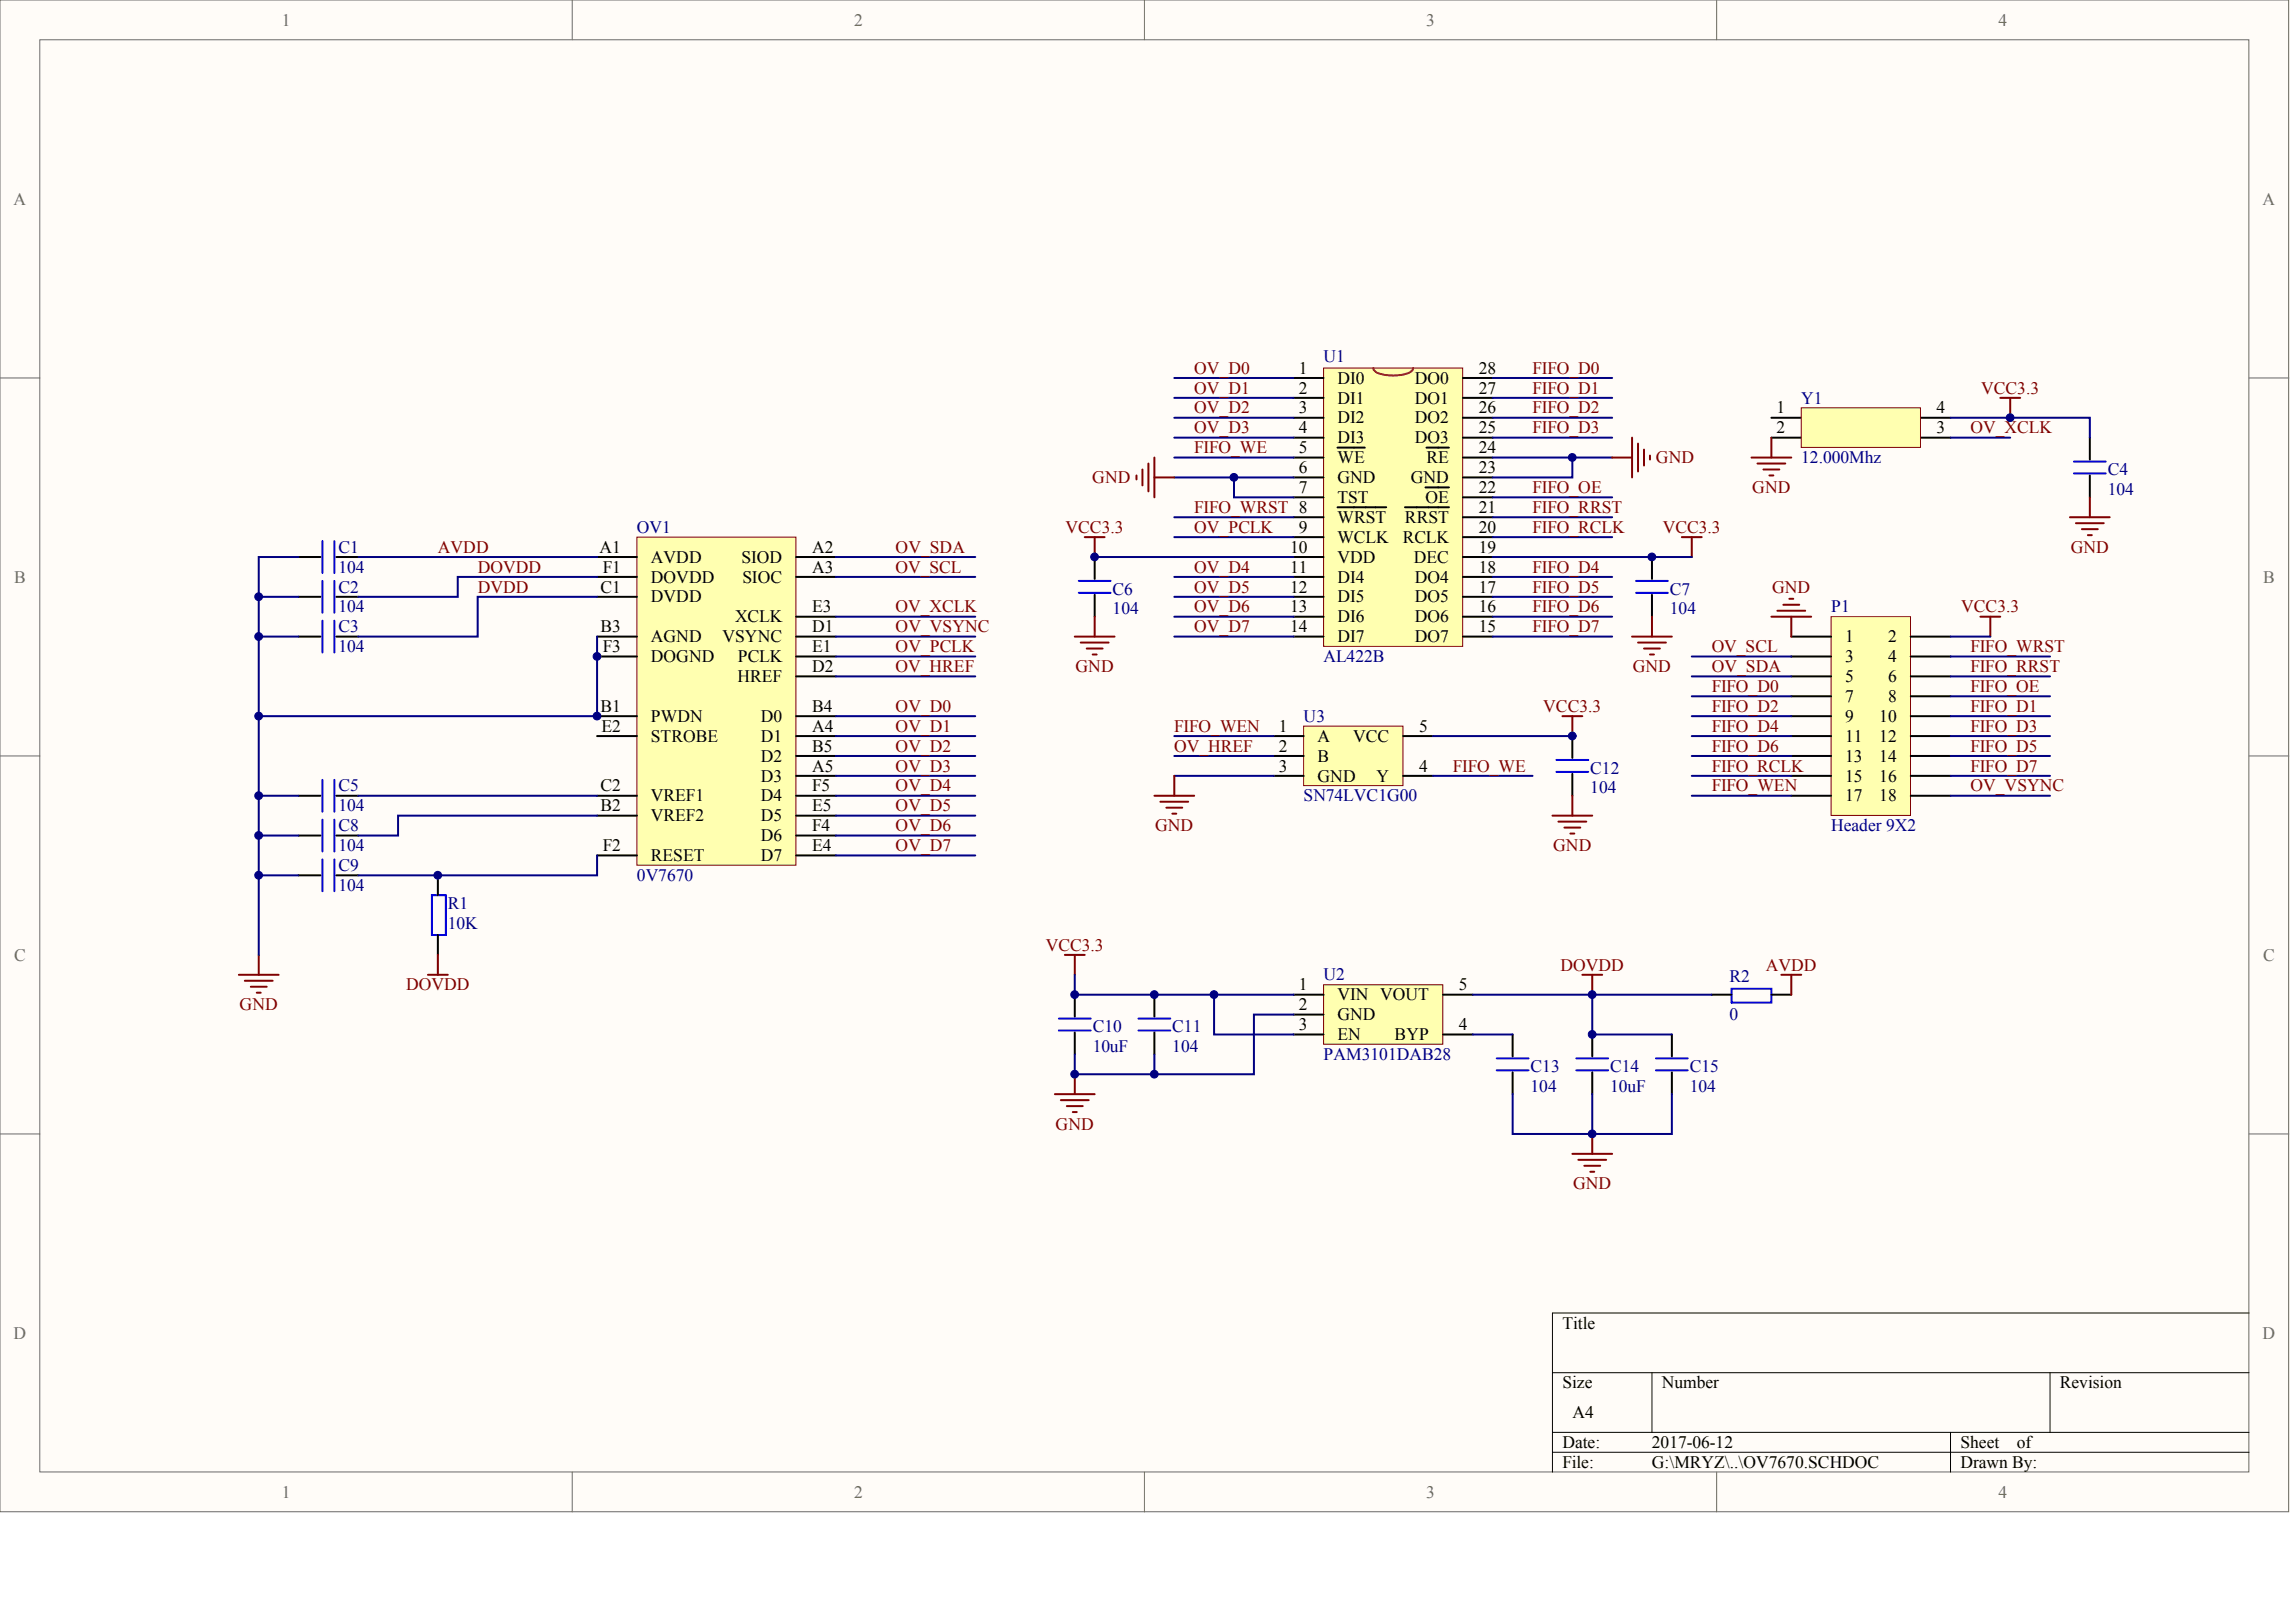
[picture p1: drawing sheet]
<svg xmlns="http://www.w3.org/2000/svg" width="840mm" height="594mm" viewBox="0 0 840 594" stroke-linecap="round" stroke-linejoin="round" font-family="sans-serif">
<defs><g id="words">
<g font-size="6.4" fill="#696969">
<text x="103.2" y="9.3">1</text>
<text x="312.7" y="9.3">2</text>
<text x="522.2" y="9.3">3</text>
<text x="731.8" y="9.3">4</text>
<text x="5" y="74.9">A</text>
<text x="828.5" y="74.9">A</text>
<text x="5.2" y="213.2">B</text>
<text x="828.7" y="213.2">B</text>
<text x="5.2" y="351.6">C</text>
<text x="828.7" y="351.6">C</text>
<text x="5" y="490">D</text>
<text x="828.5" y="490">D</text>
<text x="103.2" y="548.2">1</text>
<text x="312.7" y="548.2">2</text>
<text x="522.2" y="548.2">3</text>
<text x="731.8" y="548.2">4</text>
</g>
<g font-size="6.4" fill="#800000">
<text x="437.3" y="136.8">OV_D0</text>
<text x="561.2" y="136.8">FIFO_D0</text>
<text x="437.3" y="144.1">OV_D1</text>
<text x="561.2" y="144.1">FIFO_D1</text>
<text x="725.4" y="144.1">VCC3.3</text>
<text x="437.3" y="151.3">OV_D2</text>
<text x="561.2" y="151.3">FIFO_D2</text>
<text x="437.3" y="158.6">OV_D3</text>
<text x="561.2" y="158.6">FIFO_D3</text>
<text x="721.5" y="158.6">OV_XCLK</text>
<text x="437.3" y="165.9">FIFO_WE</text>
<text x="606.3" y="169.6">GND</text>
<text x="400" y="176.8">GND</text>
<text x="561.2" y="180.5">FIFO_OE</text>
<text x="641.6" y="180.5">GND</text>
<text x="437.3" y="187.8">FIFO_WRST 8</text>
<text x="561.2" y="187.8">FIFO_RRST</text>
<text x="390.2" y="195">VCC3.3</text>
<text x="437.3" y="195">OV_PCLK</text>
<text x="561.2" y="195">FIFO_RCLK</text>
<text x="608.8" y="195">VCC3.3</text>
<text x="160.3" y="202.3">AVDD</text>
<text x="328" y="202.3">OV_SDA</text>
<text x="758.2" y="202.3">GND</text>
<text x="174.9" y="209.6">DOVDD</text>
<text x="328" y="209.6">OV_SCL</text>
<text x="437.3" y="209.6">OV_D4</text>
<text x="561.2" y="209.6">FIFO_D4</text>
<text x="174.9" y="216.9">DVDD</text>
<text x="437.3" y="216.9">OV_D5</text>
<text x="561.2" y="216.9">FIFO_D5</text>
<text x="648.9" y="216.9">GND</text>
<text x="328" y="224.2">OV_XCLK</text>
<text x="437.3" y="224.2">OV_D6</text>
<text x="561.2" y="224.2">FIFO_D6</text>
<text x="718.1" y="224.2">VCC3.3</text>
<text x="328" y="231.4">OV_VSYNC</text>
<text x="437.3" y="231.4">OV_D7</text>
<text x="561.2" y="231.4">FIFO_D7</text>
<text x="328" y="238.7">OV_PCLK</text>
<text x="626.8" y="238.7">OV_SCL</text>
<text x="721.5" y="238.7">FIFO_WRST</text>
<text x="328" y="246">OV_HREF</text>
<text x="393.8" y="246">GND</text>
<text x="597.9" y="246">GND</text>
<text x="626.8" y="246">OV_SDA</text>
<text x="721.5" y="246">FIFO_RRST</text>
<text x="626.8" y="253.3">FIFO_D0</text>
<text x="721.5" y="253.3">FIFO_OE</text>
<text x="328" y="260.6">OV_D0</text>
<text x="565.1" y="260.6">VCC3.3</text>
<text x="626.8" y="260.6">FIFO_D2</text>
<text x="721.5" y="260.6">FIFO_D1</text>
<text x="328" y="267.9">OV_D1</text>
<text x="430" y="267.9">FIFO_WEN</text>
<text x="626.8" y="267.9">FIFO_D4</text>
<text x="721.5" y="267.9">FIFO_D3</text>
<text x="328" y="275.1">OV_D2</text>
<text x="430" y="275.1">OV_HREF</text>
<text x="626.8" y="275.1">FIFO_D6</text>
<text x="721.5" y="275.1">FIFO_D5</text>
<text x="328" y="282.4">OV_D3</text>
<text x="532" y="282.4">FIFO_WE</text>
<text x="626.8" y="282.4">FIFO_RCLK</text>
<text x="721.5" y="282.4">FIFO_D7</text>
<text x="328" y="289.7">OV_D4</text>
<text x="626.8" y="289.7">FIFO_WEN</text>
<text x="721.5" y="289.7">OV_VSYNC</text>
<text x="328" y="297">OV_D5</text>
<text x="328" y="304.3">OV_D6</text>
<text x="423" y="304.3">GND</text>
<text x="328" y="311.5">OV_D7</text>
<text x="568.7" y="311.5">GND</text>
<text x="382.9" y="348">VCC3.3</text>
<text x="571.4" y="355.2">DOVDD</text>
<text x="646.6" y="355.2">AVDD</text>
<text x="148.7" y="362.5">DOVDD</text>
<text x="87.7" y="369.8">GND</text>
<text x="386.5" y="413.5">GND</text>
<text x="576" y="435.3">GND</text>
</g>
<g font-size="6.4">
<text x="475.6" y="136.8">1</text>
<text x="541.5" y="136.8">28</text>
<text x="489.7" y="140.4">DI0</text>
<text x="518" y="140.4">DO0</text>
<text x="475.6" y="144.1">2</text>
<text x="489.7" y="147.7">DI1</text>
<text x="518" y="147.7">DO1</text>
<text x="541.5" y="144.1">27</text>
<text x="475.6" y="151.3">3</text>
<text x="489.7" y="155">DI2</text>
<text x="518" y="155">DO2</text>
<text x="541.5" y="151.3">26</text>
<text x="650.5" y="151.3">1</text>
<text x="709.1" y="151.3">4</text>
<text x="475.6" y="158.6">4</text>
<text x="541.5" y="158.6">25</text>
<text x="650.5" y="158.6">2</text>
<text x="709.1" y="158.6">3</text>
<text x="475.6" y="165.9">5</text>
<text x="489.7" y="162.3">DI3</text>
<text x="518" y="162.3">DO3</text>
<text x="541.5" y="165.9">24</text>
<text x="475.6" y="173.2">6</text>
<text x="489.7" y="169.6">WE</text>
<text x="522.3" y="169.6">RE</text>
<text x="541.5" y="173.2">23</text>
<text x="489.7" y="176.8">GND</text>
<text x="516.6" y="176.8">GND</text>
<text x="475.6" y="180.5">7</text>
<text x="489.7" y="184.1">TST</text>
<text x="522" y="184.1">OE</text>
<text x="541.5" y="180.5">22</text>
<text x="489.7" y="191.4">WRST</text>
<text x="514.4" y="191.4">RRST</text>
<text x="541.5" y="187.8">21</text>
<text x="475.6" y="195">9</text>
<text x="541.5" y="195">20</text>
<text x="219.5" y="202.3">A1</text>
<text x="297.3" y="202.3">A2</text>
<text x="472.4" y="202.3">10</text>
<text x="489.7" y="198.7">WCLK</text>
<text x="513.6" y="198.7">RCLK</text>
<text x="541.5" y="202.3">19</text>
<text x="220.7" y="209.6">F1</text>
<text x="238.3" y="206">AVDD</text>
<text x="271.5" y="206">SIOD</text>
<text x="297.3" y="209.6">A3</text>
<text x="472.4" y="209.6">11</text>
<text x="489.7" y="206">VDD</text>
<text x="517.7" y="206">DEC</text>
<text x="541.5" y="209.6">18</text>
<text x="238.3" y="213.2">DOVDD</text>
<text x="271.8" y="213.2">SIOC</text>
<text x="489.7" y="213.2">DI4</text>
<text x="518" y="213.2">DO4</text>
<text x="219.9" y="216.9">C1</text>
<text x="238.3" y="220.5">DVDD</text>
<text x="472.4" y="216.9">12</text>
<text x="489.7" y="220.5">DI5</text>
<text x="518" y="220.5">DO5</text>
<text x="541.5" y="216.9">17</text>
<text x="269.1" y="227.8">XCLK</text>
<text x="297.3" y="224.2">E3</text>
<text x="472.4" y="224.2">13</text>
<text x="489.7" y="227.8">DI6</text>
<text x="518" y="227.8">DO6</text>
<text x="541.5" y="224.2">16</text>
<text x="219.9" y="231.4">B3</text>
<text x="297.3" y="231.4">D1</text>
<text x="472.4" y="231.4">14</text>
<text x="541.5" y="231.4">15</text>
<text x="220.7" y="238.7">F3</text>
<text x="238.3" y="235.1">AGND</text>
<text x="264.5" y="235.1">VSYNC</text>
<text x="297.3" y="238.7">E1</text>
<text x="489.7" y="235.1">DI7</text>
<text x="518" y="235.1">DO7</text>
<text x="675.6" y="235.1">1</text>
<text x="691.3" y="235.1">2</text>
<text x="238.3" y="242.4">DOGND</text>
<text x="270.2" y="242.4">PCLK</text>
<text x="675.6" y="242.4">3</text>
<text x="691.3" y="242.4">4</text>
<text x="270.1" y="249.7">HREF</text>
<text x="297.3" y="246">D2</text>
<text x="675.6" y="249.7">5</text>
<text x="691.3" y="249.7">6</text>
<text x="675.6" y="256.9">7</text>
<text x="691.3" y="256.9">8</text>
<text x="219.9" y="260.6">B1</text>
<text x="297.3" y="260.6">B4</text>
<text x="220.2" y="267.9">E2</text>
<text x="238.3" y="264.2">PWDN</text>
<text x="278.5" y="264.2">D0</text>
<text x="297.3" y="267.9">A4</text>
<text x="468.3" y="267.9">1</text>
<text x="519.6" y="267.9">5</text>
<text x="675.6" y="264.2">9</text>
<text x="688.1" y="264.2">10</text>
<text x="238.3" y="271.5">STROBE</text>
<text x="278.5" y="271.5">D1</text>
<text x="297.3" y="275.1">B5</text>
<text x="468.3" y="275.1">2</text>
<text x="482.5" y="271.5">A</text>
<text x="495.4" y="271.5">VCC</text>
<text x="675.6" y="271.5">11</text>
<text x="688.1" y="271.5">12</text>
<text x="278.5" y="278.8">D2</text>
<text x="482.5" y="278.8">B</text>
<text x="675.6" y="278.8">13</text>
<text x="688.1" y="278.8">14</text>
<text x="278.5" y="286.1">D3</text>
<text x="297.3" y="282.4">A5</text>
<text x="468.3" y="282.4">3</text>
<text x="482.5" y="286.1">GND</text>
<text x="504" y="286.1">Y</text>
<text x="519.6" y="282.4">4</text>
<text x="675.6" y="286.1">15</text>
<text x="688.1" y="286.1">16</text>
<text x="219.9" y="289.7">C2</text>
<text x="238.3" y="293.3">VREF1</text>
<text x="278.5" y="293.3">D4</text>
<text x="297.3" y="289.7">F5</text>
<text x="675.6" y="293.3">17</text>
<text x="688.1" y="293.3">18</text>
<text x="219.9" y="297">B2</text>
<text x="297.3" y="297">E5</text>
<text x="238.3" y="300.6">VREF2</text>
<text x="278.5" y="300.6">D5</text>
<text x="297.3" y="304.3">F4</text>
<text x="220.7" y="311.5">F2</text>
<text x="278.5" y="307.9">D6</text>
<text x="297.3" y="311.5">E4</text>
<text x="238.3" y="315.2">RESET</text>
<text x="278.5" y="315.2">D7</text>
<text x="475.6" y="362.5">1</text>
<text x="534.2" y="362.5">5</text>
<text x="475.6" y="369.8">2</text>
<text x="489.7" y="366.2">VIN VOUT</text>
<text x="475.6" y="377.1">3</text>
<text x="489.7" y="373.4">GND</text>
<text x="534.2" y="377.1">4</text>
<text x="489.7" y="380.7">EN</text>
<text x="510.7" y="380.7">BYP</text>
<text x="572.1" y="486.3">Title</text>
<text x="572.1" y="508.2">Size</text>
<text x="608.5" y="508.2">Number</text>
<text x="754.3" y="508.2">Revision</text>
<text x="575.7" y="519.1">A4</text>
<text x="572.1" y="530">Date:</text>
<text x="604.9" y="530">2017-06-12</text>
<text x="717.8" y="530">Sheet</text>
<text x="738.4" y="530">of</text>
<text x="572.1" y="537.3">File:</text>
<text x="604.9" y="537.3">G:\MRYZ\..\OV7670.SCHDOC</text>
<text x="717.8" y="537.3">Drawn By:</text>
</g>
<g font-size="6.4" fill="#000080">
<text x="484.6" y="132.4">U1</text>
<text x="659.5" y="147.7">Y1</text>
<text x="659.5" y="169.6">12.000Mhz</text>
<text x="771.8" y="173.9">C4</text>
<text x="771.8" y="181.2">104</text>
<text x="233.2" y="195">OV1</text>
<text x="123.9" y="202.3">C1</text>
<text x="123.9" y="209.6">104</text>
<text x="123.9" y="216.9">C2</text>
<text x="407.4" y="217.6">C6</text>
<text x="611.4" y="217.6">C7</text>
<text x="123.9" y="224.2">104</text>
<text x="407.4" y="224.9">104</text>
<text x="611.4" y="224.9">104</text>
<text x="670.5" y="224.2">P1</text>
<text x="123.9" y="231.4">C3</text>
<text x="123.9" y="238.7">104</text>
<text x="484.6" y="242.4">AL422B</text>
<text x="477.4" y="264.2">U3</text>
<text x="582.3" y="283.1">C12</text>
<text x="123.9" y="289.7">C5</text>
<text x="477.4" y="293.3">SN74LVC1G00</text>
<text x="582.3" y="290.4">104</text>
<text x="123.9" y="297">104</text>
<text x="123.9" y="304.3">C8</text>
<text x="670.5" y="304.3">Header 9X2</text>
<text x="123.9" y="311.5">104</text>
<text x="123.9" y="318.8">C9</text>
<text x="233.2" y="322.5">0V7670</text>
<text x="123.9" y="326.1">104</text>
<text x="164" y="332.7">R1</text>
<text x="164" y="339.9">10K</text>
<text x="484.6" y="358.9">U2</text>
<text x="633.3" y="359.6">R2</text>
<text x="400.1" y="377.8">C10</text>
<text x="429.3" y="377.8">C11</text>
<text x="633.3" y="373.4">0</text>
<text x="400.1" y="385.1">10uF</text>
<text x="429.3" y="385.1">104</text>
<text x="484.6" y="388">PAM3101DAB28</text>
<text x="560.4" y="392.4">C13</text>
<text x="589.6" y="392.4">C14</text>
<text x="618.7" y="392.4">C15</text>
<text x="560.4" y="399.7">104</text>
<text x="589.6" y="399.7">10uF</text>
<text x="618.7" y="399.7">104</text>
</g>
</g></defs>
<g fill="#fffcf8" stroke="#696969" stroke-width=".37">
<path d="M0 0h838v553.4h-838z"/>
<path d="M14.6 14.6h808.8v524.2h-808.8z"/>
</g>
<path d="M209.5 0v14.6M419 0v14.6M628.6 0v14.6M0 138.4h14.6M823.5 138.4h14.6M0 276.7h14.6M823.5 276.7h14.6M0 415.1h14.6M823.5 415.1h14.6M209.5 538.9v14.5M419 538.9v14.5M628.6 538.9v14.5" fill="none" stroke="#696969" stroke-width=".37"/>
<path d="M823.5 480.6h-255.1v58.3M568.4 502.5h255.1M604.9 502.5v21.8M750.6 502.5v21.8M568.4 524.3h255.1M568.4 531.6h255.1M714.2 524.3v14.6" fill="none" stroke="#000" stroke-width=".37"/>
<path d="M484.6 134.7h51v101.9h-51z" fill="#ffffb0" stroke="#800000" stroke-width=".37"/>
<g fill="none" stroke="#000" stroke-width=".73">
<path d="M473.7 138.4h10.9M535.7 138.4h10.9M473.7 145.6h10.9M473.7 152.9h10.9M535.7 145.6h10.9M535.7 152.9h10.9M473.7 160.2h10.9M473.7 167.5h10.9M473.7 174.8h10.9M489.7 163.8h10M522 178.4h8.6M522.3 163.8h8.3"/>
<path d="M535.7 160.2h10.9M535.7 167.5h10.9M535.7 174.8h10.9M473.7 182h10.9M473.7 189.3h10.9M473.7 196.6h10.9M489.7 185.7h17.9M514.4 185.7h16.2M535.7 182h10.9M535.7 189.3h10.9M535.7 196.6h10.9M473.7 203.9h10.9"/>
<path d="M473.7 211.2h10.9M473.7 218.5h10.9M535.7 203.9h10.9M535.7 211.2h10.9M535.7 218.5h10.9M473.7 225.7h10.9M473.7 233h10.9M535.7 225.7h10.9M535.7 233h10.9"/>
</g>
<path d="M502.9 134.7a3.4 3.4 0 0 0 3.3 2.3 16.7 16.7 0 0 0 10.3-.8l.8-.8 .1-.7" fill="none" stroke="#f00" stroke-width=".73"/>
<path d="M670.5 225.7h29.1v72.8h-29.1z" fill="#ffffb0" stroke="#800000" stroke-width=".37"/>
<g fill="none" stroke="#000" stroke-width=".73">
<path d="M655.9 233h14.6M699.6 233h14.6M655.9 240.3h14.6M655.9 247.6h14.6M655.9 254.9h14.6M699.6 240.3h14.6M699.6 247.6h14.6M699.6 254.9h14.6M655.9 262.1h14.6M655.9 269.4h14.6M655.9 276.7h14.6M699.6 262.1h14.6"/>
<path d="M699.6 269.4h14.6M699.6 276.7h14.6M655.9 284h14.6M655.9 291.3h14.6M699.6 284h14.6M699.6 291.3h14.6"/>
</g>
<path d="M233.2 196.6h58.2v120.1h-58.2z" fill="#ffffb0" stroke="#800000" stroke-width=".37"/>
<g fill="none" stroke="#000" stroke-width=".73">
<path d="M218.6 203.9h14.6M218.6 211.2h14.6M218.6 218.5h14.6M291.5 203.9h14.6M291.5 211.2h14.6M218.6 233h14.6M291.5 233h14.6M291.5 225.7h14.6M218.6 240.3h14.6M291.5 247.6h14.6M291.5 240.3h14.6M218.6 269.4h14.6"/>
<path d="M218.6 262.1h14.6M291.5 269.4h14.6M291.5 262.1h14.6M291.5 276.7h14.6M218.6 298.6h14.6M218.6 291.3h14.6M291.5 284h14.6M291.5 298.6h14.6M291.5 291.3h14.6M218.6 313.1h14.6M291.5 313.1h14.6M291.5 305.8h14.6"/>
</g>
<path d="M484.6 360.5h43.7v21.7h-43.7z" fill="#ffffb0" stroke="#800000" stroke-width=".37"/>
<path d="M648.6 152.9h10.9M703.3 152.9h10.9M648.6 160.2h10.9M703.3 160.2h10.9M473.7 364.1h10.9M473.7 371.4h10.9M473.7 378.7h10.9M528.4 364.1h10.9M528.4 378.7h10.9" fill="none" stroke="#000" stroke-width=".73"/>
<path d="M659.5 149.3h43.7v14.5h-43.7z" fill="#ffffb0" stroke="#800000" stroke-width=".37"/>
<g fill="none" stroke="#00f" stroke-width=".73">
<path d="M759.4 173.3h11.7M759.4 168.9h11.7M118.1 198.1v11.6M122.4 198.1v11.6M118.1 212.6v11.7M122.4 212.6v11.7M395 217h11.7M395 212.6h11.7M599.1 217h11.6M599.1 212.6h11.6M118.1 227.2v11.6M122.4 227.2v11.6"/>
<path d="M569.9 278.2h11.7M118.1 285.5v11.6M122.4 285.5v11.6M569.9 282.5h11.7M118.1 300v11.7M118.1 314.6v11.6M122.4 300v11.7M122.4 314.6v11.6M387.7 377.2h11.7M387.7 372.8h11.7M416.9 377.2h11.6M416.9 372.8h11.6"/>
<path d="M548 391.8h11.7M548 387.4h11.7M577.2 391.8h11.7M577.2 387.4h11.7M606.3 391.8h11.7M606.3 387.4h11.7"/>
</g>
<g fill="none" stroke="#000" stroke-width=".73">
<path d="M765.2 160.2v8M765.2 174v8M109.3 203.9h8M109.3 218.5h8M123.2 203.9h8M123.2 218.5h8M400.8 203.9v8M400.8 217.7v8M604.9 203.9v8M604.9 217.7v8M109.3 233h8M123.2 233h8"/>
<path d="M575.7 269.4v8M109.3 291.3h8M123.2 291.3h8M575.7 283.3v8M109.3 305.8h8M123.2 305.8h8M109.3 320.4h8M123.2 320.4h8M393.5 364.1v8M393.5 377.9v8M422.7 364.1v8M422.7 377.9v8"/>
<path d="M553.9 378.7v8M583 378.7v8M612.2 378.7v8M553.9 392.5v8M583 392.5v8M612.2 392.5v8"/>
</g>
<g fill="none" stroke="#800000" stroke-width=".73">
<path d="M732.4 145.6h7.3M736.1 145.6v7.3M416.1 174v1.5M418.3 171.9v5.8M420.5 169.7v10.2M422.7 167.5v14.5M422.7 174.8h7.3M590.3 167.5h7.3M597.6 160.2v14.6M599.8 162.4v10.2M602 164.6v5.8M604.2 166.8v1.4"/>
<path d="M641.3 167.5h14.6M643.5 169.7h10.2M645.7 171.9h5.8M647.9 174h1.4M648.6 160.2v7.3M397.2 196.6h7.3M400.8 196.6v7.3M615.8 196.6h7.3M619.5 196.6v7.3M757.9 189.3h14.6M760.1 191.5h10.2M762.3 193.7h5.8"/>
<path d="M764.5 195.9h1.4M765.2 182v7.3M655.2 219.2h1.4M393.5 233h14.6M395.7 235.2h10.2M397.9 237.4h5.8M400.1 239.6h1.5M400.8 225.7v7.3M597.6 233h14.6M599.8 235.2h10.2M602 237.4h5.8M604.2 239.6h1.4"/>
<path d="M604.9 225.7v7.3M648.6 225.7h14.6M650.8 223.6h10.2M653 221.4h5.8M655.9 225.7v7.3M725.1 225.7h7.3M728.8 225.7v7.3"/>
</g>
<g fill="none" stroke="#000080" stroke-width=".73">
<path d="M430 138.4h43.7M546.6 138.4h43.7M430 145.6h43.7M430 152.9h43.7M546.6 145.6h43.7M546.6 152.9h43.7M714.2 152.9h51v7.3M430 160.2h43.7M430 167.5h43.7M430 174.8h43.7M451.8 174.8v7.2h21.9M546.6 160.2h43.7"/>
<path d="M546.6 167.5h43.7M575.7 167.5v7.3h-29.1M714.2 160.2h21.9M430 189.3h43.7M430 196.6h43.7M546.6 182h43.7M546.6 189.3h43.7M546.6 196.6h43.7M400.8 203.9h72.9M430 211.2h43.7M430 218.5h43.7M546.6 211.2h43.7"/>
<path d="M546.6 218.5h43.7M546.6 203.9h72.9M430 233h43.7M430 225.7h43.7M546.6 233h43.7M546.6 225.7h43.7M714.2 233h14.6M619.5 240.3h36.4M619.5 247.6h36.4M619.5 254.9h36.4M714.2 240.3h36.4M714.2 247.6h36.4"/>
<path d="M714.2 254.9h36.4M619.5 262.1h36.4M619.5 269.4h36.4M619.5 276.7h36.4M714.2 262.1h36.4M714.2 269.4h36.4M714.2 276.7h36.4M619.5 284h36.4M619.5 291.3h36.4M714.2 284h36.4M714.2 291.3h36.4"/>
</g>
<path d="M477.4 265.8h36.3v21.8h-36.3z" fill="#ffffb0" stroke="#800000" stroke-width=".37"/>
<path d="M466.4 269.4h11M466.4 276.7h11M513.8 269.4h10.9M466.4 284h11M513.8 284h10.9M160.3 320.4v7.3M160.3 342.3v7.2M626.8 364.1h7.2M648.6 364.1h7.3" fill="none" stroke="#000" stroke-width=".73"/>
<g fill="none" stroke="#000080" stroke-width=".73">
<path d="M94.7 218.5h14.6M109.3 203.9h-14.6v145.6M131.2 203.9h87.4M218.6 211.2h-51v7.3h-36.4M218.6 218.5h-43.7v14.5h-43.7M306.1 203.9h51M306.1 211.2h51M94.7 233h14.6M218.6 233v29.1h-123.9M306.1 225.7h51M306.1 233h51M306.1 240.3h51"/>
<path d="M306.1 247.6h51M306.1 276.7h51M306.1 269.4h51M306.1 262.1h51M430 276.7h36.4M430 269.4h36.4M524.7 269.4h51M94.7 291.3h14.6M131.2 291.3h87.4M218.6 298.6h-72.8v7.2h-14.6M306.1 284h51M306.1 291.3h51"/>
<path d="M306.1 298.6h51M430 284h36.4M524.7 284h36.5M94.7 305.8h14.6M218.6 313.1v7.3h-87.4M306.1 305.8h51M306.1 313.1h51M94.7 320.4h14.6M393.5 356.8v7.3h80.2M444.6 364.1v14.6h29.1M473.7 371.4h-14.6v21.8h-65.6v-7.3M539.3 364.1h87.5"/>
<path d="M539.3 378.7h14.6M583 364.1v14.6h29.2M422.7 385.9v7.3M553.9 400.5v14.6h58.3v-14.6M583 400.5v14.6"/>
</g>
<g fill="none" stroke="#800000" stroke-width=".73">
<path d="M572.1 262.1h7.3M575.7 262.1v7.3M422.7 291.3h14.6M424.9 293.5h10.2M427.1 295.6h5.8M429.3 297.8h1.4M430 284v7.3M568.4 298.6h14.6M575.7 291.3v7.3M570.6 300.7h10.2M572.8 302.9h5.9M575 305.1h1.5"/>
<path d="M87.5 356.8h14.5M89.6 359h10.2M94.7 349.5v7.3M156.7 356.8h7.3M160.3 349.5v7.3M389.9 349.5h7.3M393.5 349.5v7.3M579.4 356.8h7.3M583 356.8v7.3M652.3 356.8h7.2M655.9 356.8v7.3M91.8 361.2h5.9"/>
<path d="M94 363.4h1.5M393.5 393.2v7.3M386.3 400.5h14.5M388.4 402.7h10.2M390.6 404.9h5.9M392.8 407.1h1.5M583 415.1v7.3M575.7 422.4h14.6M577.9 424.5h10.2M580.1 426.7h5.8M582.3 428.9h1.5"/>
</g>
<path d="M158.1 327.7h5.1v14.6h-5.1zM634 361.9h14.6v5.1h-14.6z" fill="none" stroke="#00f" stroke-width=".73"/>
<g fill="#000080" stroke="#000080" stroke-width=".37">
<circle cx="94.7" cy="320.4" r="1.42"/>
<circle cx="94.7" cy="305.8" r="1.42"/>
<circle cx="94.7" cy="291.2" r="1.42"/>
<circle cx="94.7" cy="262.1" r="1.42"/>
<circle cx="94.7" cy="233" r="1.42"/>
<circle cx="94.7" cy="218.4" r="1.42"/>
<circle cx="160.3" cy="320.4" r="1.42"/>
<circle cx="218.6" cy="262.1" r="1.42"/>
<circle cx="218.6" cy="240.3" r="1.42"/>
<circle cx="393.5" cy="393.2" r="1.42"/>
<circle cx="393.5" cy="364.1" r="1.42"/>
<circle cx="400.8" cy="203.9" r="1.42"/>
<circle cx="422.7" cy="393.2" r="1.42"/>
<circle cx="422.7" cy="364.1" r="1.42"/>
<circle cx="444.5" cy="364.1" r="1.42"/>
<circle cx="451.8" cy="174.7" r="1.42"/>
<circle cx="575.7" cy="269.4" r="1.42"/>
<circle cx="575.7" cy="167.4" r="1.42"/>
<circle cx="583" cy="415" r="1.42"/>
<circle cx="583" cy="378.6" r="1.42"/>
<circle cx="583" cy="364.1" r="1.42"/>
<circle cx="604.9" cy="203.9" r="1.42"/>
<circle cx="736" cy="152.9" r="1.42"/>
</g>
<use href="#words"/>
</svg>
